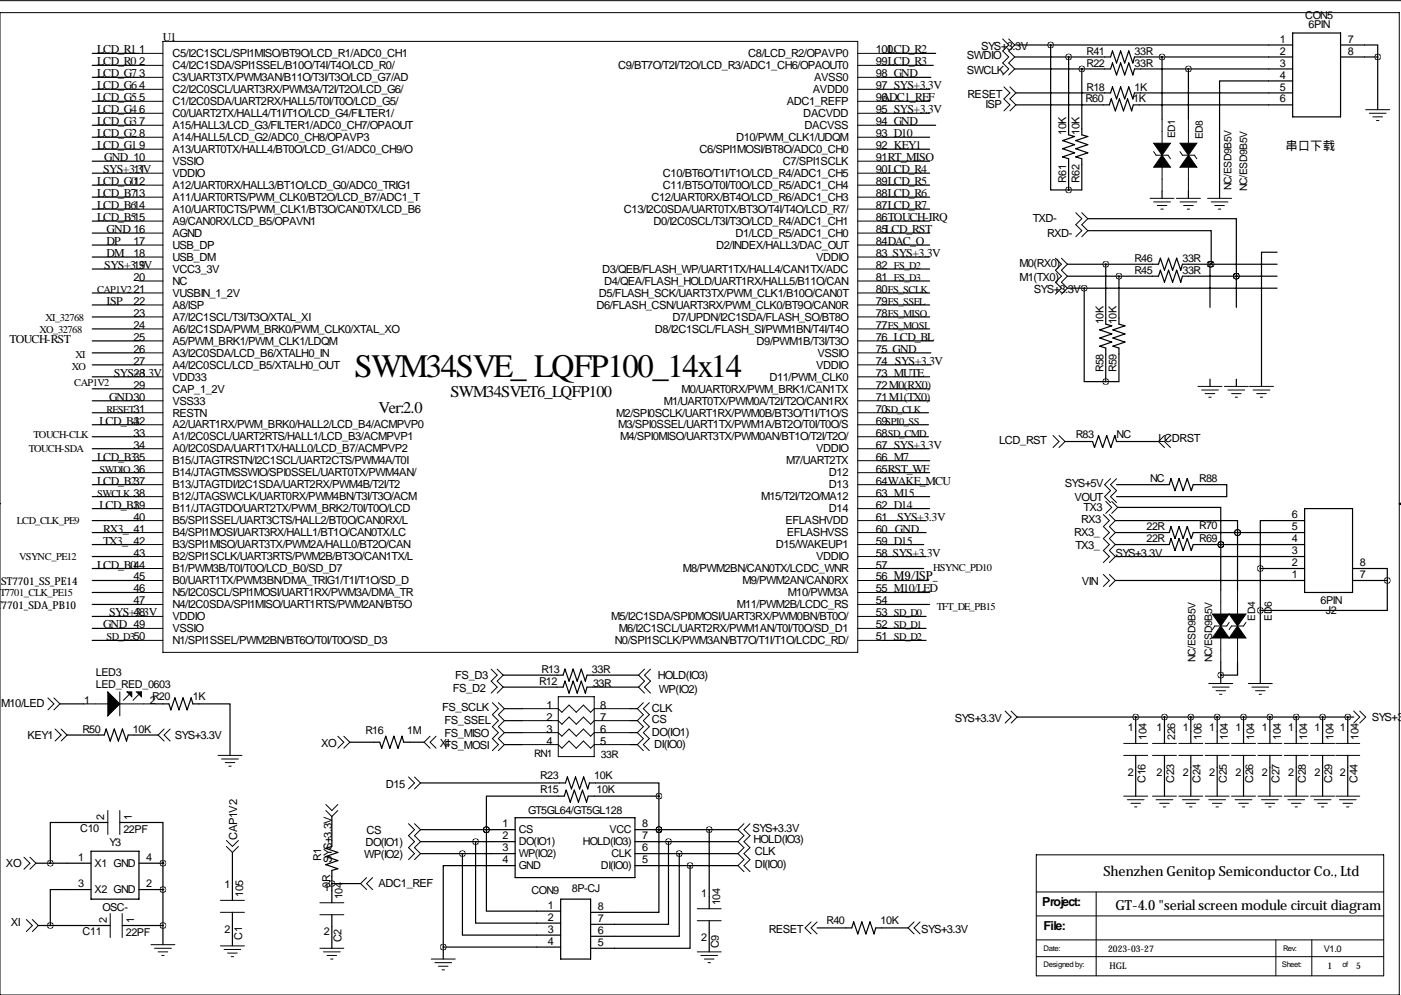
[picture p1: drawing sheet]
<svg xmlns="http://www.w3.org/2000/svg" width="297mm" height="211mm" viewBox="0 0 297 211" stroke-linecap="round" stroke-linejoin="round" font-family="sans-serif">
<defs><g id="words">
<text font-size="6.9" x="75.2" y="79.9">SWM34SVE_ LQFP100_14x14</text>
<g font-size="3.5">
<text x="80.3" y="87.5">Ver:2.0</text>
<text x="95.5" y="84.2">SWM34SVET6_LQFP100</text>
</g>
<g font-size="3">
<text x="233.9" y="185.8">Shenzhen Genitop Semiconductor Co., Ltd</text>
<text x="236.5" y="192.9">GT-4.0 &quot;serial screen module circuit diagram</text>
</g>
<g font-size="2.6">
<text x="272.5" y="31.9">串口下载</text>
<text x="221" y="192.2">Project:</text>
<text x="221.2" y="197.2">File:</text>
</g>
<g font-size="2.5">
<text x="20.6" y="11.3">LCD_R1</text>
<text x="34.5" y="8.8">U1</text>
<text x="20.6" y="13.9">LCD_R0</text>
<text x="20.6" y="16.4">LCD_G7</text>
<text x="20.6" y="21.5">LCD_G5</text>
<text x="20.6" y="18.9">LCD_G6</text>
<text x="186.9" y="21.5">ADC1_REF</text>
<text x="20.6" y="29.1">LCD_G2</text>
<text x="20.6" y="24">LCD_G4</text>
<text x="20.6" y="26.6">LCD_G3</text>
<text x="20.6" y="31.6">LCD_G1</text>
<text x="22.1" y="34.2">GND 10</text>
<text x="20.6" y="39.3">LCD_G012</text>
<text x="20.6" y="41.8">LCD_B713</text>
<text x="21.8" y="36.7">SYS+3.3V</text>
<text x="20.6" y="44.3">LCD_B614</text>
<text x="20.6" y="46.9">LCD_B515</text>
<text x="22.6" y="52">DP</text>
<text x="22.6" y="49.4">GND 16</text>
<text x="22.1" y="57">SYS+3.3V</text>
<text x="22.6" y="54.5">DM</text>
<text x="22.6" y="64.7">ISP</text>
<text x="2" y="72.8">TOUCH-RST</text>
<text x="24.1" y="79.9">SYS+3.3V</text>
<text x="23.1" y="85">GND30</text>
<text x="21.1" y="90.1">LCD_B4</text>
<text x="20.6" y="97.7">LCD_B335</text>
<text x="20.6" y="102.8">LCD_B237</text>
<text x="21.1" y="107.8">LCD_B1</text>
<text x="21.8" y="112.9">RX3_ 41</text>
<text x="190.2" y="110.4">SYS+3.3V</text>
<text x="21.8" y="115.5">TX3_ 42</text>
<text x="20.6" y="120.5">LCD_B044</text>
<text x="23.1" y="130.7">SYS+3.3V</text>
<text x="21.8" y="133.2">GND 49</text>
</g>
<g font-size="2.4">
<text x="29.5" y="11.3">1</text>
<text x="185.7" y="11.3">100LCD_R2</text>
<text x="208" y="10.6">SYS+3.3V</text>
<text x="29.5" y="13.9">2</text>
<text x="29.5" y="16.4">3</text>
<text x="36.6" y="12.1">C5/I2C1SCL/SPI1MISO/BT9O/LCD_R1/ADC0_CH1</text>
<text x="36.6" y="14.6">C4/I2C1SDA/SPI1SSEL/B10O/T4I/T4O/LCD_R0/</text>
<text x="36.6" y="17.2">C3/UART3TX/PWM3AN/B11O/T3I/T3O/LCD_G7/AD</text>
<text x="131.1" y="14.6">C9/BT7O/T2I/T2O/LCD_R3/ADC1_CH6/OPAOUT0</text>
<text x="158.6" y="12.1">C8/LCD_R2/OPAVP0</text>
<text x="172.6" y="17.2">AVSS0</text>
<text x="185.7" y="13.9">99LCD_R3</text>
<text x="185.7" y="16.4">98 GND</text>
<text x="205" y="12.6">SWDIO</text>
<text x="205" y="15.6">SWCLK</text>
<text x="29.5" y="18.9">4</text>
<text x="29.5" y="21.5">5</text>
<text x="36.6" y="19.7">C2/I2C0SCL/UART3RX/PWM3A/T2I/T2O/LCD_G6/</text>
<text x="36.6" y="22.3">C1/I2C0SDA/UART2RX/HALL5/T0I/T0O/LCD_G5/</text>
<text x="166.8" y="22.3">ADC1_REFP</text>
<text x="172.4" y="19.7">AVDD0</text>
<text x="185.7" y="18.9">97 SYS+3.3V</text>
<text x="185.7" y="21.5">96</text>
<text x="205.1" y="20.7">RESET</text>
<text x="208.9" y="23">ISP</text>
<text x="29.5" y="24">6</text>
<text x="29.5" y="26.6">7</text>
<text x="29.5" y="29.1">8</text>
<text x="36.6" y="24.8">C0/UART2TX/HALL4/T1I/T1O/LCD_G4/FILTER1/</text>
<text x="36.6" y="27.3">A15/HALL3/LCD_G3/FILTER1/ADC0_CH7/OPAOUT</text>
<text x="36.6" y="29.9">A14/HALL5/LCD_G2/ADC0_CH8/OPAVP3</text>
<text x="156.1" y="29.9">D10/PWM_CLK1/UDQM</text>
<text x="170.3" y="24.8">DACVDD</text>
<text x="170.6" y="27.3">DACVSS</text>
<text x="185.7" y="24">95 SYS+3.3V</text>
<text x="185.7" y="26.6">94 GND</text>
<text x="185.7" y="29.1">93 D10</text>
<text x="29.5" y="31.6">9</text>
<text x="36.6" y="32.4">A13/UART0TX/HALL4/BT0O/LCD_G1/ADC0_CH9/O</text>
<text x="36.6" y="35">VSSIO</text>
<text x="148.3" y="32.4">C6/SPI1MOSI/BT8O/ADC0_CH0</text>
<text x="166" y="35">C7/SPI1SCLK</text>
<text x="185.7" y="31.6">92 KEY1</text>
<text x="185.7" y="34.2">91RT_MISO</text>
<text x="28.3" y="36.7">11</text>
<text x="36.6" y="37.5">VDDIO</text>
<text x="36.6" y="40">A12/UART0RX/HALL3/BT1O/LCD_G0/ADC0_TRIG1</text>
<text x="140.6" y="37.5">C10/BT6O/T1I/T1O/LCD_R4/ADC1_CH5</text>
<text x="140.6" y="40">C11/BT5O/T0I/T0O/LCD_R5/ADC1_CH4</text>
<text x="185.7" y="36.7">90LCD_R4</text>
<text x="185.7" y="39.3">89LCD_R5</text>
<text x="185.7" y="41.8">88LCD_R6</text>
<text x="36.6" y="42.6">A11/UART0RTS/PWM_CLK0/BT2O/LCD_B7/ADC1_T</text>
<text x="36.6" y="45.1">A10/UART0CTS/PWM_CLK1/BT3O/CAN0TX/LCD_B6</text>
<text x="36.6" y="47.7">A9/CAN0RX/LCD_B5/OPAVN1</text>
<text x="132.3" y="45.1">C13/I2C0SDA/UART0TX/BT3O/T4I/T4O/LCD_R7/</text>
<text x="138.1" y="42.6">C12/UART0RX/BT4O/LCD_R6/ADC1_CH3</text>
<text x="138.5" y="47.7">D0/I2C0SCL/T3I/T3O/LCD_R4/ADC1_CH1</text>
<text x="185.7" y="44.3">87LCD_R7</text>
<text x="185.7" y="46.9">86TOUCH-IRQ</text>
<text x="218.9" y="47.1">TXD-</text>
<text x="28.3" y="52">17</text>
<text x="36.6" y="50.2">AGND</text>
<text x="36.6" y="52.7">USB_DP</text>
<text x="151.8" y="52.7">D2/INDEX/HALL3/DAC_OUT</text>
<text x="155.9" y="50.2">D1/LCD_R5/ADC1_CH0</text>
<text x="185.7" y="49.4">85LCD_RST</text>
<text x="185.7" y="52">84DAC_O</text>
<text x="222" y="50.2">RXD-</text>
<text x="28.3" y="54.5">18</text>
<text x="28.3" y="57">19</text>
<text x="28.3" y="59.6">20</text>
<text x="36.6" y="55.3">USB_DM</text>
<text x="36.6" y="57.8">VCC3_3V</text>
<text x="127.7" y="57.8">D3/QEB/FLASH_WP/UART1TX/HALL4/CAN1TX/ADC</text>
<text x="173" y="55.3">VDDIO</text>
<text x="185.7" y="54.5">83 SYS+3.3V</text>
<text x="185.7" y="57">82 FS_D2</text>
<text x="185.7" y="59.6">81 FS_D3</text>
<text x="216.2" y="56.5">M0(RX0)</text>
<text x="216.2" y="59.6">M1(TX0)</text>
<text x="28.3" y="64.7">22</text>
<text x="36.6" y="60.4">NC</text>
<text x="36.6" y="62.9">VUSBIN_1_2V</text>
<text x="36.6" y="65.4">A8/ISP</text>
<text x="126.4" y="65.4">D6/FLASH_CSN/UART3RX/PWM_CLK0/BT9O/CAN0R</text>
<text x="127" y="62.9">D5/FLASH_SCK/UART3TX/PWM_CLK1/B10O/CAN0T</text>
<text x="128.1" y="60.4">D4/QEA/FLASH_HOLD/UART1RX/HALL5/B11O/CAN</text>
<text x="185.7" y="62.1">80FS_SCLK</text>
<text x="185.7" y="64.7">79FS_SSEL</text>
<text x="219.2" y="62.1">SYS+3.3V</text>
<text x="28.3" y="67.2">23</text>
<text x="28.3" y="69.7">24</text>
<text x="36.6" y="68">A7/I2C1SCL/T3I/T3O/XTAL_XI</text>
<text x="36.6" y="70.5">A6/I2C1SDA/PWM_BRK0/PWM_CLK0/XTAL_XO</text>
<text x="138.8" y="70.5">D8/I2C1SCL/FLASH_SI/PWM1BN/T4I/T4O</text>
<text x="142.6" y="68">D7/UPDN/I2C1SDA/FLASH_SO/BT8O</text>
<text x="185.7" y="67.2">78FS_MISO</text>
<text x="185.7" y="69.7">77FS_MOSI</text>
<text x="28.3" y="72.3">25</text>
<text x="28.3" y="74.8">26</text>
<text x="28.3" y="77.4">27</text>
<text x="36.6" y="73.1">A5/PWM_BRK1/PWM_CLK1/LDQM</text>
<text x="36.6" y="75.6">A3/I2C0SDA/LCD_B6/XTALH0_IN</text>
<text x="160.4" y="73.1">D9/PWM1B/T3I/T3O</text>
<text x="173.3" y="75.6">VSSIO</text>
<text x="185.7" y="72.3">76 LCD_BL</text>
<text x="185.7" y="74.8">75 GND</text>
<text x="185.7" y="77.4">74 SYS+3.3V</text>
<text x="28.3" y="79.9">28</text>
<text x="28.3" y="82.4">29</text>
<text x="36.6" y="78.1">A4/I2C0SCL/LCD_B5/XTALH0_OUT</text>
<text x="36.6" y="80.7">VDD33</text>
<text x="36.6" y="83.2">CAP_1_2V</text>
<text x="144.5" y="83.2">M0/UART0RX/PWM_BRK1/CAN1TX</text>
<text x="163.1" y="80.7">D11/PWM_CLK0</text>
<text x="173" y="78.1">VDDIO</text>
<text x="185.7" y="79.9">73 MUTE</text>
<text x="185.7" y="82.4">72M0(RX0)</text>
<text x="36.6" y="85.8">VSS33</text>
<text x="36.6" y="88.3">RESTN</text>
<text x="130.7" y="88.3">M2/SPI0SCLK/UART1RX/PWM0B/BT3O/T1I/T1O/S</text>
<text x="140.7" y="85.8">M1/UART0TX/PWM0A/T2I/T2O/CAN1RX</text>
<text x="185.7" y="85">71M1(TX0)</text>
<text x="185.7" y="87.5">70SD_CLK</text>
<text x="28.3" y="90.1">32</text>
<text x="28.3" y="92.6">33</text>
<text x="28.3" y="95.1">34</text>
<text x="36.6" y="90.8">A2/UART1RX/PWM_BRK0/HALL2/LCD_B4/ACMPVP0</text>
<text x="36.6" y="93.4">A1/I2C0SCL/UART2RTS/HALL1/LCD_B3/ACMPVP1</text>
<text x="36.6" y="95.9">A0/I2C0SDA/UART1TX/HALL0/LCD_B7/ACMPVP2</text>
<text x="131.1" y="90.8">M3/SPI0SSEL/UART1TX/PWM1A/BT2O/T0I/T0O/S</text>
<text x="131.5" y="93.4">M4/SPI0MISO/UART3TX/PWM0AN/BT1O/T2I/T2O/</text>
<text x="173" y="95.9">VDDIO</text>
<text x="185.7" y="90.1">69SPI0_SS</text>
<text x="185.7" y="92.6">68SD_CMD</text>
<text x="185.7" y="95.1">67 SYS+3.3V</text>
<text x="211.8" y="94.1">LCD_RST</text>
<text x="245.6" y="93.6">LCDRST</text>
<text x="36.6" y="98.5">B15/JTAGTRSTN/I2C1SCL/UART2CTS/PWM4A/T0I</text>
<text x="36.6" y="101">B14/JTAGTMSSWIO/SPI0SSEL/UART0TX/PWM4AN/</text>
<text x="166.7" y="98.5">M7/UART2TX</text>
<text x="175.8" y="101">D12</text>
<text x="185.7" y="97.7">66 M7</text>
<text x="185.7" y="100.2">65RST_WF</text>
<text x="28.3" y="107.8">39</text>
<text x="36.6" y="103.5">B13/JTAGTDI/I2C1SDA/UART2RX/PWM4B/T2I/T2</text>
<text x="36.6" y="106.1">B12/JTAGSWCLK/UART0RX/PWM4BN/T3I/T3O/ACM</text>
<text x="161.4" y="106.1">M15/T2I/T2O/MA12</text>
<text x="175.8" y="103.5">D13</text>
<text x="185.7" y="102.8">64WAKE_MCU</text>
<text x="185.7" y="105.3">63 M15</text>
<text x="185.7" y="107.8">62 D14</text>
<text x="225.8" y="103.3">SYS+5V</text>
<text x="227.8" y="106.3">VOUT</text>
<text x="28.3" y="110.4">40</text>
<text x="36.6" y="108.6">B11/JTAGTDO/UART2TX/PWM_BRK2/T0I/T0O/LCD</text>
<text x="36.6" y="111.2">B5/SPI1SSEL/UART3CTS/HALL2/BT0O/CAN0RX/L</text>
<text x="36.6" y="113.7">B4/SPI1MOSI/UART3RX/HALL1/BT1O/CAN0TX/LC</text>
<text x="166.5" y="111.2">EFLASHVDD</text>
<text x="166.8" y="113.7">EFLASHVSS</text>
<text x="175.8" y="108.6">D14</text>
<text x="185.7" y="110.4">61</text>
<text x="185.7" y="112.9">60 GND</text>
<text x="227.7" y="113.7">RX3_</text>
<text x="229.2" y="110.9">RX3</text>
<text x="229.7" y="108.3">TX3</text>
<text x="28.3" y="118">43</text>
<text x="36.6" y="116.2">B3/SPI1MISO/UART3TX/PWM2A/HALL0/BT2O/CAN</text>
<text x="36.6" y="118.8">B2/SPI1SCLK/UART3RTS/PWM2B/BT3O/CAN1TX/L</text>
<text x="164.5" y="116.2">D15/WAKEUP1</text>
<text x="173" y="118.8">VDDIO</text>
<text x="185.7" y="115.5">59 D15</text>
<text x="185.7" y="118">58 SYS+3.3V</text>
<text x="228" y="116.5">TX3_</text>
<text x="236.5" y="118">SYS+3.3V</text>
<text x="28.3" y="123.1">45</text>
<text x="28.3" y="125.6">46</text>
<text x="36.6" y="121.3">B1/PWM3B/T0I/T0O/LCD_B0/SD_D7</text>
<text x="36.6" y="123.9">B0/UART1TX/PWM3BN/DMA_TRIG1/T1I/T1O/SD_D</text>
<text x="144.8" y="121.3">M8/PWM2BN/CAN0TX/LCDC_WNR</text>
<text x="157.4" y="123.9">M9/PWM2AN/CAN0RX</text>
<text x="185.7" y="120.5">57</text>
<text x="185.7" y="123.1">56 M9/ISP_</text>
<text x="185.7" y="125.6">55 M10/LED</text>
<text x="229.4" y="124.1">VIN</text>
<text x="28.3" y="128.2">47</text>
<text x="28.3" y="130.7">48</text>
<text x="36.6" y="126.4">N5/I2C0SCL/SPI1MOSI/UART1RX/PWM3A/DMA_TR</text>
<text x="36.6" y="128.9">N4/I2C0SDA/SPI1MISO/UART1RTS/PWM2AN/BT5O</text>
<text x="36.6" y="131.5">VDDIO</text>
<text x="129.6" y="131.5">M5/I2C1SDA/SPI0MOSI/UART3RX/PWM0BN/BT0O/</text>
<text x="156.2" y="128.9">M11/PWM2B/LCDC_RS</text>
<text x="167.1" y="126.4">M10/PWM3A</text>
<text x="185.7" y="128.2">54</text>
<text x="185.7" y="130.7">53 SD_D0</text>
<text x="36.6" y="134">VSSIO</text>
<text x="36.6" y="136.6">N1/SPI1SSEL/PWM2BN/BT6O/T0I/T0O/SD_D3</text>
<text x="130.4" y="136.6">N0/SPI1SCLK/PWM3AN/BT7O/T1I/T1O/LCDC_RD/</text>
<text x="131.2" y="134">M6/I2C1SCL/UART2RX/PWM1AN/T0I/T0O/SD_D1</text>
<text x="185.7" y="133.2">52 SD_D1</text>
<text x="185.7" y="135.8">51 SD_D2</text>
<text x="96.5" y="143.9">FS_D3</text>
<text x="139.4" y="143.9">HOLD(IO3)</text>
<text x=".3" y="149.8">M10/LED</text>
<text x="96" y="146.7">FS_D2</text>
<text x="139.7" y="147">WP(IO2)</text>
<text x="93.7" y="150.8">FS_SCLK</text>
<text x="94.2" y="153.6">FS_SSEL</text>
<text x="115.9" y="150.3">1</text>
<text x="115.9" y="152.8">2</text>
<text x="115.9" y="155.3">3</text>
<text x="127.3" y="155.3">6</text>
<text x="127.3" y="152.8">7</text>
<text x="127.3" y="150.3">8</text>
<text x="138.2" y="153.3">CS</text>
<text x="138.2" y="151">CLK</text>
<text x="202.4" y="153">SYS+3.3V</text>
<text x="290.8" y="152.8">SYS+3.3</text>
<text x="5.8" y="156.6">KEY1</text>
<text x="37.1" y="156.6">SYS+3.3V</text>
<text x="68.1" y="158.4">XO</text>
<text x="93.2" y="158.4">XIFS_MOSI</text>
<text x="94.2" y="156.4">FS_MISO</text>
<text x="115.9" y="157.9">4</text>
<text x="127.3" y="157.9">5</text>
<text x="138.2" y="156.1">DO(IO1)</text>
<text x="138.7" y="158.6">DI(IO0)</text>
<text x="81.8" y="167">D15</text>
<text x="50.3" y="178.1" transform="rotate(-90 50.3 178.1)">CAP1V2</text>
<text x="77.5" y="179.5">DO(IO1)</text>
<text x="77.7" y="176.9">CS</text>
<text x="159.5" y="176.4">SYS+3.3V</text>
<text x="159.8" y="178.7">HOLD(IO3)</text>
<text x="1.3" y="183.8">XO</text>
<text x="70.4" y="183" transform="rotate(-90 70.4 183)">SYS+3.3V</text>
<text x="77.2" y="182">WP(IO2)</text>
<text x="160" y="181.2">CLK</text>
<text x="160" y="184">DI(IO0)</text>
<text x="80.3" y="188.1">ADC1_REF</text>
<text x="2.3" y="196.2">XI</text>
<text x="163" y="197.8">RESET</text>
<text x="195.3" y="197.8">SYS+3.3V</text>
</g>
<g font-size="2.3">
<text x="276.8" y="4">CON5</text>
<text x="277.4" y="6">6PIN</text>
<text x="230.4" y="11.6">R41</text>
<text x="240.5" y="11.6">33R</text>
<text x="271.4" y="9">1</text>
<text x="271.4" y="11.6">2</text>
<text x="285.8" y="9">7</text>
<text x="285.8" y="11.6">8</text>
<text x="230.4" y="14.1">R22</text>
<text x="240.5" y="14.1">33R</text>
<text x="271.4" y="14.1">3</text>
<text x="271.4" y="16.7">4</text>
<text x="230.1" y="21.7">R60</text>
<text x="230.4" y="19.2">R18</text>
<text x="240.3" y="21.7">1K</text>
<text x="240.5" y="19.2">1K</text>
<text x="271.4" y="19.2">5</text>
<text x="271.4" y="21.7">6</text>
<text x="226.1" y="28.6" transform="rotate(-90 226.1 28.6)">10K</text>
<text x="228.9" y="28.6" transform="rotate(-90 228.9 28.6)">10K</text>
<text x="226.1" y="38.8" transform="rotate(-90 226.1 38.8)">R61</text>
<text x="228.9" y="38.8" transform="rotate(-90 228.9 38.8)">R62</text>
<text x="240.5" y="58.1">R45</text>
<text x="240.5" y="55.5">R46</text>
<text x="250.7" y="58.1">33R</text>
<text x="250.7" y="55.5">33R</text>
<text x="233.9" y="68.7" transform="rotate(-90 233.9 68.7)">10K</text>
<text x="236.7" y="68.7" transform="rotate(-90 236.7 68.7)">10K</text>
<text x="233.9" y="78.9" transform="rotate(-90 233.9 78.9)">R58</text>
<text x="236.7" y="78.9" transform="rotate(-90 236.7 78.9)">R59</text>
<text x="228.1" y="92.9">R83</text>
<text x="236.7" y="92.9">NC</text>
<text x="243.9" y="102.3">NC</text>
<text x="254.3" y="102.3">R88</text>
<text x="243.1" y="112.4">22R</text>
<text x="254.3" y="112.2">R70</text>
<text x="273.9" y="112.4">5</text>
<text x="273.9" y="109.9">6</text>
<text x="243.1" y="115">22R</text>
<text x="254.3" y="115">R69</text>
<text x="273.9" y="117.5">3</text>
<text x="273.9" y="114.9">4</text>
<text x=".3" y="124.1">ST7701_SS_PE14</text>
<text x="273.9" y="122.6">1</text>
<text x="273.9" y="120">2</text>
<text x="288.3" y="122.6">7</text>
<text x="288.3" y="120">8</text>
<text x="-.8" y="129.2">T7701_SDA_PB10</text>
<text x="280" y="128.2">6PIN</text>
<text x="281.1" y="130.2">J2</text>
<text x="20.3" y="143.4">LED3</text>
<text x="114.8" y="142.6">R13</text>
<text x="125.5" y="142.6">33R</text>
<text x="17.9" y="149.2">1</text>
<text x="20.3" y="145.9">LED_RED_0603</text>
<text x="31.7" y="149.2">2</text>
<text x="32.2" y="148.5">R20</text>
<text x="40.9" y="148.5">1K</text>
<text x="114.3" y="145.2">R12</text>
<text x="125.7" y="145.7">33R</text>
<text x="17.5" y="155.5">R50</text>
<text x="28.2" y="155.5">10K</text>
<text x="77.5" y="155.6">R16</text>
<text x="86.4" y="155.6">1M</text>
<text x="239.1" y="155.1">1</text>
<text x="245.2" y="155.1">1</text>
<text x="250.8" y="155.1">1</text>
<text x="256.4" y="155.1">1</text>
<text x="262" y="155.1">1</text>
<text x="267.5" y="155.1">1</text>
<text x="273.1" y="155.1">1</text>
<text x="278.7" y="155.1">1</text>
<text x="284.1" y="155.1">1</text>
<text x="243.1" y="156.9" transform="rotate(-90 243.1 156.9)">104</text>
<text x="249.2" y="156.9" transform="rotate(-90 249.2 156.9)">226</text>
<text x="254.8" y="156.9" transform="rotate(-90 254.8 156.9)">106</text>
<text x="260.4" y="156.9" transform="rotate(-90 260.4 156.9)">104</text>
<text x="265.9" y="156.9" transform="rotate(-90 265.9 156.9)">104</text>
<text x="271.5" y="156.9" transform="rotate(-90 271.5 156.9)">104</text>
<text x="277.1" y="156.9" transform="rotate(-90 277.1 156.9)">104</text>
<text x="282.7" y="156.9" transform="rotate(-90 282.7 156.9)">104</text>
<text x="288" y="156.9" transform="rotate(-90 288 156.9)">104</text>
<text x="114.5" y="165.2">R23</text>
<text x="126" y="165.2">10K</text>
<text x="239.1" y="164.5">2</text>
<text x="242.8" y="166" transform="rotate(-90 242.8 166)">C16</text>
<text x="245.2" y="164.5">2</text>
<text x="248.9" y="166" transform="rotate(-90 248.9 166)">C23</text>
<text x="250.8" y="164.5">2</text>
<text x="254.5" y="166" transform="rotate(-90 254.5 166)">C24</text>
<text x="256.4" y="164.5">2</text>
<text x="260.1" y="166" transform="rotate(-90 260.1 166)">C25</text>
<text x="262" y="164.5">2</text>
<text x="265.7" y="166" transform="rotate(-90 265.7 166)">C26</text>
<text x="267.5" y="164.5">2</text>
<text x="271.3" y="166" transform="rotate(-90 271.3 166)">C27</text>
<text x="273.1" y="164.5">2</text>
<text x="276.9" y="166" transform="rotate(-90 276.9 166)">C28</text>
<text x="278.7" y="164.5">2</text>
<text x="282.5" y="166" transform="rotate(-90 282.5 166)">C29</text>
<text x="284.1" y="164.5">2</text>
<text x="287.8" y="166" transform="rotate(-90 287.8 166)">C44</text>
<text x="22.1" y="173.9" transform="rotate(-90 22.1 173.9)">2</text>
<text x="27.9" y="173.9" transform="rotate(-90 27.9 173.9)">1</text>
<text x="112" y="172.6">GT5GL64/GT5GL128</text>
<text x="114.5" y="168">R15</text>
<text x="126.5" y="168">10K</text>
<text x="17" y="176.4">C10</text>
<text x="23.2" y="179.5">Y3</text>
<text x="26.2" y="176.7">22PF</text>
<text x="106.5" y="175.4">1</text>
<text x="106.5" y="177.9">2</text>
<text x="110" y="176.7">CS</text>
<text x="110" y="179.2">DO(IO1)</text>
<text x="123.6" y="179.2">HOLD(IO3)</text>
<text x="129.2" y="176.7">VCC</text>
<text x="136.1" y="175.4">8</text>
<text x="136.1" y="177.9">7</text>
<text x="16.6" y="182.5">1</text>
<text x="20.1" y="183.8">X1 GND</text>
<text x="31" y="182.5">4</text>
<text x="68.1" y="182.5" transform="rotate(-90 68.1 182.5)">R1</text>
<text x="106.5" y="180.5">3</text>
<text x="106.5" y="183">4</text>
<text x="110" y="181.8">WP(IO2)</text>
<text x="110" y="184.3">GND</text>
<text x="127.4" y="184.3">DI(IO0)</text>
<text x="129.6" y="181.8">CLK</text>
<text x="136.1" y="180.5">6</text>
<text x="136.1" y="183">5</text>
<text x="16.6" y="188.1">3</text>
<text x="20.1" y="189.4">X2 GND</text>
<text x="31" y="188.1">2</text>
<text x="47.6" y="188.4">1</text>
<text x="51.6" y="190.1" transform="rotate(-90 51.6 190.1)">105</text>
<text x="68.7" y="188.9">1</text>
<text x="70" y="188.2" transform="rotate(-90 70 188.2)">0R</text>
<text x="72.6" y="190.6" transform="rotate(-90 72.6 190.6)">104</text>
<text x="112.7" y="189.6">CON9</text>
<text x="121.2" y="189.1">8P-CJ</text>
<text x="148.7" y="190.1">1</text>
<text x="152.7" y="191.9" transform="rotate(-90 152.7 191.9)">104</text>
<text x="21.7" y="193.2">OSC-</text>
<text x="22.6" y="195.7" transform="rotate(-90 22.6 195.7)">2</text>
<text x="28.4" y="195.7" transform="rotate(-90 28.4 195.7)">1</text>
<text x="47.6" y="197.8">2</text>
<text x="116.2" y="192.7">1</text>
<text x="116.2" y="195.2">2</text>
<text x="116.2" y="197.8">3</text>
<text x="126.7" y="192.9">8</text>
<text x="126.7" y="195.5">7</text>
<text x="175.2" y="196">R40</text>
<text x="186.7" y="196">10K</text>
<text x="17.5" y="198.3">C11</text>
<text x="26.7" y="198.5">22PF</text>
<text x="51.3" y="199.3" transform="rotate(-90 51.3 199.3)">C1</text>
<text x="68.7" y="198.3">2</text>
<text x="72.4" y="199.8" transform="rotate(-90 72.4 199.8)">C2</text>
<text x="116.2" y="200.3">4</text>
<text x="126.7" y="198">6</text>
<text x="126.7" y="200.5">5</text>
<text x="148.7" y="199.5">2</text>
<text x="152.4" y="201.1" transform="rotate(-90 152.4 201.1)">C9</text>
</g>
<g font-size="2.2">
<text x="249.2" y="29.3" transform="rotate(-90 249.2 29.3)">ED1</text>
<text x="255" y="29.5" transform="rotate(-90 255 29.5)">ED8</text>
<text x="261.1" y="40.3" transform="rotate(-90 261.1 40.3)">NC/ESD9B5V</text>
<text x="264.4" y="40.6" transform="rotate(-90 264.4 40.6)">NC/ESD9B5V</text>
<text x="20.6" y="62.1">CAP1V221</text>
<text x="8.4" y="70.5">XO_32768</text>
<text x="9.7" y="68">XI_32768</text>
<text x="16" y="75.8">XI</text>
<text x="15.2" y="78.4">XO</text>
<text x="15.7" y="81.9">CAP1V2</text>
<text x="22.6" y="87.5">RESET31</text>
<text x="6.1" y="95.9">TOUCH-SDA</text>
<text x="7.1" y="92.9">TOUCH-CLK</text>
<text x="21.1" y="100.2">SWDIO 36</text>
<text x="20.6" y="105.3">SWCLK 38</text>
<text x="3.6" y="111.1">LCD_CLK_PE9</text>
<text x="4.1" y="118.8">VSYNC_PE12</text>
<text x="197.9" y="121">HSYNC_PD10</text>
<text x="-.1" y="126.4">T7701_CLK_PE15</text>
<text x="198.6" y="129.4">TFT_DE_PB15</text>
<text x="266.1" y="131.6" transform="rotate(-90 266.1 131.6)">ED4</text>
<text x="269.7" y="131.6" transform="rotate(-90 269.7 131.6)">ED6</text>
<text x="22.6" y="135.8">SD_D350</text>
<text x="253.4" y="140.4" transform="rotate(-90 253.4 140.4)">NC/ESD9B5V</text>
<text x="257" y="140.4" transform="rotate(-90 257 140.4)">NC/ESD9B5V</text>
<text x="113.2" y="160.4">RN1</text>
<text x="127.4" y="160.7">33R</text>
</g>
<g font-size="2">
<text x="235" y="201.8">2023-03-27</text>
<text x="280.7" y="201.8">V1.0</text>
<text x="235.2" y="205.4">HGL</text>
<text x="281.4" y="205.4">1</text>
<text x="287.5" y="205.4">5</text>
</g>
<g font-size="1.6">
<text x="221.2" y="201.6">Date:</text>
<text x="272" y="201.6">Rev:</text>
<text x="221.2" y="205.1">Designed by:</text>
<text x="271.8" y="205.1">Sheet:</text>
<text x="284.6" y="205.1">of</text>
</g>
</g></defs>
<g fill="none" stroke="#000" stroke-width=".21">
<path d="M0 .1h297.1M0 2.7h296.7v208.3h-296.7zM29.5 11.3h5M29.5 13.9h5M29.5 16.4h5M29.5 18.9h5M34.5 8.8h147.4v129.5h-147.4zM181.9 11.3h5M181.9 13.9h5M181.9 16.4h5M181.9 18.9h5M212.6 8.3l1.3 1.2-1.3 1.3 1.3 1.3-1.3 1.2 1.3 1.3-1.3 1.3"/>
<path d="M212.9 18.4l1.2 1.3-1.2 1.3 1.2 1.2-1.2 1.3M213.9 8.3l1.2 1.2-1.2 1.3 1.2 1.3-1.2 1.2 1.2 1.3-1.2 1.3M214.1 18.4l1.3 1.3-1.3 1.3 1.3 1.2-1.3 1.3M29.5 21.5h5M29.5 24h5M29.5 26.6h5M29.5 29.1h5M29.5 31.6h5M29.5 34.2h5M29.5 36.7h5M29.5 39.3h5M181.9 21.5h5"/>
<path d="M181.9 24h5M181.9 26.6h5M181.9 29.1h5M181.9 31.6h5M181.9 34.2h5M181.9 36.7h5M181.9 39.3h5M244.6 32.1l.5 .8h2.5l.6 .8M246.4 25.3v5.1M246.4 35.4v5.1M250.2 32.1l.5 .8h2.5l.5 .8M252 25.3v5.1"/>
<path d="M252 35.4v5.1M289.6 23.3h5M290.3 24h3.6M291.1 24.8h2M291.8 25.5h.6M29.5 41.8h5M29.5 44.3h5M29.5 46.9h5M29.5 49.4h5M29.5 52h5M29.5 54.5h5M29.5 57h5"/>
<path d="M29.5 59.6h5M181.9 41.8h5M181.9 44.3h5M181.9 46.9h5M181.9 49.4h5M181.9 52h5M181.9 54.5h5M181.9 57h5M181.9 59.6h5M223.8 54.8l1.2 1.2-1.2 1.3 1.2 1.3-1.2 1.2 1.2 1.3-1.2 1.3M225 54.8l1.3 1.2-1.3 1.3 1.3 1.3-1.3 1.2 1.3 1.3-1.3 1.3M228.1 45.1l1.3 1.3-1.3 1.2 1.3 1.3-1.3 1.3"/>
<path d="M229.4 45.1l1.2 1.3-1.2 1.2 1.2 1.3-1.2 1.3M243.8 42.1h5.1M244.6 42.8h3.6M245.4 43.6h2M246.1 44.3h.5M249.4 42.1h5.1M250.2 42.8h3.5M251 43.6h2M251.7 44.3h.5M256 42.1h5.1M256.8 42.8h3.5M257.6 43.6h2"/>
<path d="M258.3 44.3h.5M29.5 62.1h5M29.5 64.7h5M29.5 67.2h5M29.5 69.7h5M29.5 72.3h5M29.5 74.8h5M29.5 77.4h5M29.5 79.9h5M181.9 62.1h5M181.9 64.7h5M181.9 67.2h5"/>
<path d="M181.9 69.7h5M181.9 72.3h5M181.9 74.8h5M181.9 77.4h5M181.9 79.9h5M29.5 82.4h5M29.5 85h5M29.5 87.5h5M29.5 90.1h5M29.5 92.6h5M29.5 95.1h5M29.5 97.7h5"/>
<path d="M181.9 82.4h5M181.9 85h5M181.9 87.5h5M181.9 90.1h5M181.9 92.6h5M181.9 95.1h5M181.9 97.7h5M223.3 92.3l1.2 1.3-1.2 1.3M224.5 92.3l1.3 1.3-1.3 1.3M246.9 92.3l-1.3 1.3 1.3 1.3M248.2 92.3l-1.3 1.3 1.3 1.3M254 81.9h5.1"/>
<path d="M254.8 82.7h3.5M255.5 83.5h2.1M256.3 84.2h.5M259.6 81.9h5.1M260.3 82.7h3.6M261.1 83.5h2M261.9 84.2h.5M264.9 81.9h5.1M265.7 82.7h3.5M266.4 83.5h2.1M267.2 84.2h.5M-.1 106.8h.1"/>
<path d="M29.5 100.2h5M29.5 102.8h5M29.5 105.3h5M29.5 107.8h5M29.5 110.4h5M29.5 112.9h5M29.5 115.5h5M29.5 118h5M181.9 100.2h5M181.9 102.8h5M181.9 105.3h5M181.9 107.8h5"/>
<path d="M181.9 110.4h5M181.9 112.9h5M181.9 115.5h5M181.9 118h5M233.9 109.1l1.3 1.3-1.3 1.2 1.3 1.3-1.3 1.3 1.3 1.3-1.3 1.2 1.3 1.3-1.3 1.3M234.4 106.3l1.3 1.3-1.3 1.3M235.2 109.1l1.3 1.3-1.3 1.2 1.3 1.3-1.3 1.3 1.3 1.3-1.3 1.2 1.3 1.3-1.3 1.3M235.5 101.5l-1.3 1.3 1.3 1.2-1.3 1.3 1.3 1.3M235.7 106.3l1.3 1.3-1.3 1.3M236.7 101.5l-1.2 1.3 1.2 1.2-1.2 1.3 1.2 1.3M296.7 106.8h.4M296.7 106.8l.4 .2"/>
<path d="M297.1 106.6l-.4 .2M29.5 120.5h5M29.5 123.1h5M29.5 125.6h5M29.5 128.2h5M29.5 130.7h5M29.5 133.2h5M29.5 135.8h5M181.9 120.5h5M181.9 123.1h5M181.9 125.6h5M181.9 128.2h5"/>
<path d="M181.9 130.7h5M181.9 133.2h5M181.9 135.8h5M233.9 121.8l1.3 1.3-1.3 1.2M235.2 121.8l1.3 1.3-1.3 1.2M258.8 125.1v5.1M258.8 135.3v5M260.6 132l-.5 .7h-2.5l-.6 .8M262.4 125.1v5.1M262.4 135.3v5M264.2 132l-.5 .7h-2.6l-.5 .8M10.2 148l1.2 1.2-1.2 1.3"/>
<path d="M11.4 148l1.3 1.2-1.3 1.3M11.7 154.6l1.3 1.2-1.3 1.3M13 154.6l1.2 1.2-1.2 1.3M17.8 149.2h5.1M25.4 146.7v5.1M25.4 149.2h7.6M27.4 147.2l-1.2 1.3M29.5 147.2l-1.3 1.3M34.8 154.6l-1.3 1.2 1.3 1.3M36.1 154.6l-1.3 1.2 1.3 1.3M71.6 156.1l1.3 1.3-1.3 1.2M72.9 156.1l1.3 1.3-1.3 1.2"/>
<path d="M91.2 156.1l-1.3 1.3 1.3 1.2M92.5 156.1l-1.3 1.3 1.3 1.2M104.1 141.9l1.3 1.2-1.3 1.3 1.3 1.3-1.3 1.3M104.4 149l1.3 1.3-1.3 1.2 1.3 1.3-1.3 1.3 1.3 1.2-1.3 1.3 1.3 1.3-1.3 1.2M105.4 141.9l1.3 1.2-1.3 1.3 1.3 1.3-1.3 1.3M105.7 149l1.2 1.3-1.2 1.2 1.2 1.3-1.2 1.3 1.2 1.2-1.2 1.3 1.2 1.3-1.2 1.2M110.7 150.3h7.7l.7 .7 1.5-1.5 1.6 1.5 1.5-1.5 1.5 1.5 .8-.7h7.6M110.7 152.8h7.7l.7 .8 1.5-1.6 1.6 1.6 1.5-1.6 1.5 1.6 .8-.8h7.6M110.7 155.3h7.7l.7 .8 1.5-1.5 1.6 1.5 1.5-1.5 1.5 1.5 .8-.8h7.6M110.7 157.9h7.7l.7 .7 1.5-1.5 1.6 1.5 1.5-1.5 1.5 1.5 .8-.7h7.6M118.4 147.7h7.6v12.7h-7.6zM136.4 149l-1.3 1.3 1.3 1.2-1.3 1.3 1.3 1.3-1.3 1.2 1.3 1.3-1.3 1.3 1.3 1.2"/>
<path d="M136.7 141.9l-1.3 1.2 1.3 1.3-1.3 1.3 1.3 1.3M137.7 149l-1.3 1.3 1.3 1.2-1.3 1.3 1.3 1.3-1.3 1.2 1.3 1.3-1.3 1.3 1.3 1.2M137.9 141.9l-1.2 1.2 1.2 1.3-1.2 1.3 1.2 1.3M213.1 150.8l1.3 1.2-1.3 1.3M214.4 150.8l1.2 1.2-1.2 1.3M238.3 157.6h5M244.3 157.6h5.1M249.9 157.6h5.1M255.5 157.6h5.1M256.3 144.9h5.1M257 145.7h3.6M257.8 146.4h2"/>
<path d="M258.6 147.2h.5M261.1 157.6h5.1M264.7 144.9h5M265.4 145.7h3.6M266.2 146.4h2M266.7 157.6h5.1M267 147.2h.5M272.3 157.6h5.1M277.9 157.6h5.1M283.2 157.6h5.1M287 150.8l1.3 1.2-1.3 1.3M288.3 150.8l1.3 1.2-1.3 1.3"/>
<path d="M22.9 171.8v5.1M25.4 171.8v5.1M46.2 160.2h5.1M47 160.9h3.5M47.8 161.7h2M48 179.5l1.3 1.2 1.2-1.2M48 178.2l1.3 1.3 1.2-1.3M48.5 162.4h.5M69.1 171.8l1.3 1.3 1.2-1.3M69.1 170.6l1.3 1.2 1.2-1.2M86.6 174.6l1.3 1.3-1.3 1.3 1.3 1.2-1.3 1.3 1.3 1.3-1.3 1.3M86.6 164.7l1.3 1.3-1.3 1.3"/>
<path d="M87.9 174.6l1.3 1.3-1.3 1.3 1.3 1.2-1.3 1.3 1.3 1.3-1.3 1.3M87.9 164.7l1.3 1.3-1.3 1.3M157.7 174.6l-1.2 1.3 1.2 1.3-1.2 1.2 1.2 1.3-1.2 1.3 1.2 1.3-1.2 1.2 1.2 1.3M159 174.6l-1.3 1.3 1.3 1.3-1.3 1.2 1.3 1.3-1.3 1.3 1.3 1.3-1.3 1.2 1.3 1.3M238.3 160.2h5M238.3 168.8h5M239 169.6h3.6M239.8 170.3h2M240.5 171.1h.5M244.3 160.2h5.1M244.3 168.8h5.1M245.1 169.6h3.6"/>
<path d="M245.9 170.3h2M246.6 171.1h.5M249.9 160.2h5.1M249.9 168.8h5.1M250.7 169.6h3.6M251.5 170.3h2M252.2 171.1h.5M255.5 160.2h5.1M255.5 168.8h5.1M256.3 169.6h3.5M257 170.3h2.1M257.8 171.1h.5"/>
<path d="M261.1 160.2h5.1M261.1 168.8h5.1M261.9 169.6h3.5M262.6 170.3h2.1M263.4 171.1h.5M266.7 160.2h5.1M266.7 168.8h5.1M267.5 169.6h3.5M268.2 170.3h2.1M269 171.1h.5M272.3 160.2h5.1M272.3 168.8h5.1"/>
<path d="M273 169.6h3.6M273.8 170.3h2M274.6 171.1h.5M277.9 160.2h5.1M277.9 168.8h5.1M278.6 169.6h3.6M279.4 170.3h2M280.2 171.1h.5M283.2 160.2h5.1M283.2 168.8h5.1M284 169.6h3.5M284.7 170.3h2.1"/>
<path d="M285.5 171.1h.5M5.1 181.8l1.2 1.2-1.2 1.3M5.6 195l1.3 1.2-1.3 1.3M6.3 181.8l1.3 1.2-1.3 1.3M6.9 195l1.2 1.2-1.2 1.3M23.4 193.7v5.1M25.9 193.7v5.1M46.7 190.9h5.1M46.7 193.4h5.1M67.8 191.4h5.1M67.8 193.9h5.1M77.7 186.1l-1.2 1.2 1.2 1.3"/>
<path d="M79 186.1l-1.3 1.2 1.3 1.3M147.8 192.7h5.1M147.8 195.2h5.1M172 195.5l-1.3 1.2 1.3 1.3M173.2 195.5l-1.2 1.2 1.2 1.3M193.8 195.5l-1.3 1.2 1.3 1.3M195.1 195.5l-1.3 1.2 1.3 1.3M219.7 199.3h73.7M219.7 194.2h73.7M219.7 181.2h73.7v25.7h-73.7zM219.7 189.1h73.7M232.4 189.1v17.8"/>
<path d="M270.5 199.3v7.6M278.1 199.3v7.6M32 200.3h5.1M32.8 201.1h3.5M33.5 201.8h2.1M34.3 202.6h.5M46.7 200.5h5.1M47.5 201.3h3.6M48.3 202.1h2M49 202.8h.5M67.8 201.1h5.1M68.6 201.8h3.5"/>
<path d="M69.3 202.6h2.1M70.1 203.3h.5M91.4 203.3h5.1M92.2 204.1h3.6M93 204.9h2M93.7 205.6h.5M147.8 201.8h5.1M148.6 202.6h3.5M149.4 203.3h2M150.1 204.1h.5M219.7 202.8h73.7"/>
</g>
<g fill="none" stroke="#000" stroke-width=".25">
<path d="M19.6 18.9h9.9M19.6 16.4h9.9M19.6 11.3h9.9M19.6 13.9h9.9M186.9 18.9h10.2M186.9 16.4h10.5M186.9 11.3h11.5M186.9 13.9h11M215.1 14.6h20.4l.4-1.3 .8 2.6 .9-2.6 .9 2.6 .8-2.6 .9 2.6 .3-1.3h33.6M215.1 12.1h20.4l.4-1.3 .8 2.5 .9-2.5 .9 2.5 .8-2.5 .9 2.5 .3-1.2h33.6M215.1 9.5h59M215.4 19.7h20.1l.4-1.3 .8 2.6 .9-2.6 .9 2.6 .8-2.6 .9 2.6 .3-1.3h33.6"/>
<path d="M222.8 9.5v30.8h3.8M226.6 12.1v16.5l1.2 .3-2.5 .9 2.5 .9-2.5 .8 2.5 .9-2.5 .9 1.3 .4v6.6M229.4 14.6v14l1.2 .3-2.5 .9 2.5 .9-2.5 .8 2.5 .9-2.5 .9 1.3 .4v6.6h-2.8M246.4 12.1v13.2M252 14.6v10.7M274.1 17.2h-15.5v24.9M274.1 7h10.1v17.8h-10.1zM284.2 9.5h7.9v2.6M284.2 12.1h7.9M292.1 12.1v11.2M19.6 36.7h9.9M19.6 39.3h9.9"/>
<path d="M19.6 24h9.9M19.6 21.5h9.9M19.6 29.1h9.9M19.6 31.6h9.9M19.6 26.6h9.9M19.6 34.2h9.9M186.9 36.7h10.2M186.9 39.3h10.2M186.9 24h10.2M186.9 21.5h10.2M186.9 29.1h10.2M186.9 31.6h10.2"/>
<path d="M186.9 26.6h11.5M186.9 34.2h10.2M215.4 22.2h19.8l.4-1.2 .9 2.5 .8-2.5 .9 2.5 .9-2.5 .8 2.5 .4-1.3h33.8M19.6 57h9.9M19.6 49.4h9.9M19.6 46.9h9.9M19.6 52h9.9M19.6 41.8h9.9M19.6 44.3h9.9M19.6 54.5h9.9M186.9 59.6h10.2M186.9 57h10.2"/>
<path d="M186.9 49.4h10.2M186.9 46.9h10.2M186.9 52h10.2M186.9 41.8h10.2M186.9 44.3h10.2M186.9 54.5h10.2M226.3 58.6h19.3l.4-1.3 .9 2.5 .9-2.5 .8 2.5 .9-2.5 .8 2.5 .4-1.2h20.1M226.3 56h19.3l.4-1.2 .9 2.5 .9-2.5 .8 2.5 .9-2.5 .8 2.5 .4-1.3h20.1M230.6 48.9h26.2v7.1M230.6 46.4h31.5v12.2M234.4 56v12.7l1.3 .4-2.5 .8 2.5 .9-2.5 .9 2.5 .8-2.5 .9 1.2 .4v7.1M237.2 58.6v10.1l1.3 .4-2.5 .8 2.5 .9-2.5 .9 2.5 .8-2.5 .9 1.2 .4v7.1h-2.8"/>
<path d="M246.4 40.5v1.6M252 40.5v1.6M256.5 56v9.2M262.1 58.6h.1M262.1 58.6v6.6M270.8 53.5h-3.3v28.4M19.6 74.8h9.9M19.6 72.3h9.9M19.6 77.4h9.9M19.6 69.7h9.9M19.6 64.7h9.9M19.6 67.2h9.9"/>
<path d="M19.6 62.1h9.9M19.6 79.9h9.9M186.9 74.8h10.5M186.9 72.3h11M186.9 77.4h10.5M186.9 69.7h10.2M186.9 64.7h10.2M186.9 67.2h10.2M186.9 62.1h10.2M186.9 79.9h10.2M226.3 61.1h44.5M229.9 61.1v19.8h4.5"/>
<path d="M19.6 87.5h9.9M19.6 90.1h9.9M19.6 92.6h9.9M19.6 95.1h9.9M19.6 82.4h9.9M19.6 85h9.9M19.6 97.7h9.9M186.9 87.5h9.9M186.9 90.1h9.9M186.9 92.6h9.9M186.9 95.1h9.9M186.9 82.4h10.2"/>
<path d="M186.9 85h10.2M186.9 97.7h10.2M225.8 93.6h5.8l.5 1.3 .8-2.6 .9 2.6 .8-2.6 .9 2.6 .9-2.6 .3 1.3h8.9M256.5 80.4v1.5M262.1 80.4v1.5M19.6 115.5h9.9M19.6 112.9h9.9M19.6 102.8h9.9M19.6 107.8h9.9M19.6 118h9.9M19.6 110.4h9.9M19.6 105.3h9.9"/>
<path d="M19.6 100.2h9.9M186.9 115.5h8.9M186.9 112.9h9.4M186.9 102.8h9.9M186.9 107.8h10.2M186.9 118h9.4M186.9 110.4h9.4M186.9 105.3h10.2M186.9 100.2h10.2M236.5 110.4h25.9v2.5M236.5 115.5h11.4l.4-1.3 .8 2.5 .9-2.5 .9 2.5 .8-2.5 .9 2.5 .4-1.2h5.8M236.5 112.9h11.4l.4-1.3 .8 2.6 .9-2.6 .9 2.6 .8-2.6 .9 2.6 .4-1.3h23.6"/>
<path d="M236.5 118h40.1M236.7 102.8h11.2l.4-1.3 .8 2.5 .9-2.5 .9 2.5 .8-2.5 .9 2.5 .4-1.2h7.1v2.5h-23.4M237 107.6h21.8v7.9M258.8 115.5h17.8M258.8 115.5h.1M258.8 115.5v9.6M262.4 112.9h.1M262.4 112.9v12.2M276.6 110.4h-9.4v10.1M276.6 107.8h10.2v17.8h-10.2zM19.6 125.6h9.9M19.6 123.1h9.9"/>
<path d="M19.6 120.5h9.9M19.6 135.8h9.9M19.6 130.7h9.9M19.6 133.2h9.9M19.6 128.2h9.9M186.9 125.6h10.2M186.9 123.1h9.9M186.9 120.5h8.9M186.9 135.8h9.4M186.9 130.7h9.4M186.9 133.2h9.4M186.9 128.2h10.2"/>
<path d="M236.5 123.1h40.1M267.2 120.5h9.4M267.2 120.5v24.4M286.8 123.1h7.3M286.8 120.5h7.3v2.6M294.1 123.1v6.3h-26.9M12.7 149.2h5.1M14.2 155.8h7.9l.4-1.2 .9 2.5 .8-2.5 .9 2.5 .9-2.5 .8 2.5 .4-1.3h6.3M33 149.2h2.8l.4 1.3 .9-2.5 .8 2.5 .9-2.5 .9 2.5 .8-2.5 .4 1.2h7.9v11M74.2 157.4h6.3l.4 1.2 .9-2.5 .9 2.5 .8-2.5 .9 2.5 .8-2.5 .4 1.3h4.3M106.7 145.7h12.7l.4-1.3 .8 2.6 .9-2.6 .9 2.6 .8-2.6 .9 2.6 .4-1.3h10.9M106.7 143.1h12.7l.4-1.2 .8 2.5 .9-2.5 .9 2.5 .8-2.5 .9 2.5 .4-1.3h10.9"/>
<path d="M106.9 157.9h3.8M106.9 155.3h3.8M106.9 152.8h3.8M106.9 150.3h3.8M133.6 157.9h1.5M133.6 155.3h1.5M133.6 152.8h1.5M133.6 150.3h1.5M215.6 152h71.4M240.8 152v5.6M246.9 152v5.6M252.5 152v5.6"/>
<path d="M258.1 152v5.6M258.8 140.3v4.6M262.4 140.3v2.8h-3.6M263.7 152v5.6M269.2 152v5.6M274.8 152v5.6M280.4 152v5.6M285.8 152v5.6M22.9 174.4h-12.2v8.6M25.4 174.4h9.1v8.6M70.4 173.1v6.4l-1.3 .4 2.5 .8-2.5 .9 2.5 .9-2.5 .8 2.5 .9-1.2 .3v6.9M89.2 166h30.7l.4-1.3 .9 2.6 .8-2.6 .9 2.6 .8-2.6 .9 2.6 .4-1.3h14.7v2.8"/>
<path d="M89.2 175.9h20M89.2 178.4h20M100.8 178.4v17.3h18.1M103.1 175.9h.1M103.1 175.9v17.3h15.8M109.2 173.4h25.4v12.7h-25.4zM134.6 175.9h21.9M134.6 178.4h21.9M139.7 175.9h.1M139.7 168.8h-15l-.3 1.3-.9-2.6-.9 2.6-.8-2.6-.9 2.6-.9-2.6-.4 1.3h-16.5v7.1M139.7 175.9v17.5h-14.5M139.7 168.8v7.1"/>
<path d="M141.7 178.4v17.6h-16.5M150.4 175.9v16.8M240.8 160.2v8.6M246.9 160.2v8.6M252.5 160.2v8.6M258.1 160.2v8.6M263.7 160.2v8.6M269.2 160.2v8.6M274.8 160.2v8.6M280.4 160.2v8.6M285.8 160.2v8.6M7.6 183h11.7"/>
<path d="M8.1 196.2h15.3M19.3 188.6h-8.6v7.6M19.3 180.5h10.2v10.1h-10.2zM25.9 196.2h8.6M29.5 183h5M29.5 188.6h5M34.5 183h.1M34.5 188.6h.1M34.5 183v17.3M49.3 180.7v10.2M49.3 193.4v7.1M70.4 193.9v7.2"/>
<path d="M70.4 187.3h6.1M89.2 181h20M98 181v17.3h20.9M109.2 183.5h-15.2v17.3M118.9 190.6h6.3v12.7h-6.3zM134.6 181h21.9M134.6 183.5h21.9M144 181v17.5h-18.8M146.3 183.5v17.6h-21.1M150.4 195.2v6.6M173.2 196.7h7.4l.4-1.2 .9 2.5 .8-2.5 .9 2.5 .9-2.5 .8 2.5 .4-1.3h6.8M94 200.8h24.9"/>
<path d="M94 200.8v2.5"/>
</g>
<path d="M244.6 30.4h3.6l-1.8 2.5zM246.4 32.9l1.8 2.5h-3.6zM250.2 30.4h3.5l-1.7 2.5zM252 32.9l1.7 2.5h-3.5zM257 130.2h3.6l-1.8 2.5zM258.8 132.7l1.8 2.6h-3.6zM260.6 130.2h3.6l-1.8 2.5zM262.4 132.7l1.8 2.6h-3.6zM22.9 146.7l2.5 2.5-2.5 2.6zM26.9 146.7h1v1zM29 146.7h1v1z" fill="#000" stroke="#000" stroke-width=".21"/>
<path d="M70.3 187.3a.05 .05 0 0 0 .1 0 .05 .05 0 0 0-.1 0zM103.1 175.9a.05 .05 0 0 0 .1 0 .05 .05 0 0 0-.1 0zM34.5 188.6a.05 .05 0 0 0 .1 0 .05 .05 0 0 0-.1 0zM34.5 183a.05 .05 0 0 0 .1 0 .05 .05 0 0 0-.1 0zM34.5 196.2a.05 .05 0 0 0 .1 0 .05 .05 0 0 0-.1 0zM10.6 183a.05 .05 0 0 0 .1 0 .05 .05 0 0 0-.1 0zM10.6 196.2a.05 .05 0 0 0 .1 0 .05 .05 0 0 0-.1 0zM258 152a.05 .05 0 0 0 .1 0 .05 .05 0 0 0-.1 0zM252.4 152a.05 .05 0 0 0 .1 0 .05 .05 0 0 0-.1 0zM246.8 152a.05 .05 0 0 0 .1 0 .05 .05 0 0 0-.1 0zM263.6 152a.05 .05 0 0 0 .1 0 .05 .05 0 0 0-.1 0zM269.2 152a.05 .05 0 0 0 .1 0 .05 .05 0 0 0-.1 0zM274.8 152a.05 .05 0 0 0 .1 0 .05 .05 0 0 0-.1 0zM280.4 152a.05 .05 0 0 0 .1 0 .05 .05 0 0 0-.1 0zM251.9 14.6a.05 .05 0 0 0 .1 0 .05 .05 0 0 0-.1 0zM246.3 12.1a.05 .05 0 0 0 .1 0 .05 .05 0 0 0-.1 0zM262.1 58.6a.05 .05 0 0 0 .1 0 .05 .05 0 0 0-.1 0zM256.5 56a.05 .05 0 0 0 .1 0 .05 .05 0 0 0-.1 0zM234.4 80.9a.05 .05 0 0 0 .1 0 .05 .05 0 0 0-.1 0zM237.2 58.6a.05 .05 0 0 0 .1 0 .05 .05 0 0 0-.1 0zM234.4 56a.05 .05 0 0 0 .1 0 .05 .05 0 0 0-.1 0zM229.3 14.6a.05 .05 0 0 0 .1 0 .05 .05 0 0 0-.1 0zM226.5 12.1a.05 .05 0 0 0 .1 0 .05 .05 0 0 0-.1 0zM222.7 9.5a.05 .05 0 0 0 .1 0 .05 .05 0 0 0-.1 0zM226.5 40.3a.05 .05 0 0 0 .1 0 .05 .05 0 0 0-.1 0zM285.7 152a.05 .05 0 0 0 .1 0 .05 .05 0 0 0-.1 0zM229.8 61.1a.05 .05 0 0 0 .1 0 .05 .05 0 0 0-.1 0zM150.3 175.9a.05 .05 0 0 0 .1 0 .05 .05 0 0 0-.1 0zM103.1 175.9a.05 .05 0 0 0 .1 0 .05 .05 0 0 0-.1 0zM100.8 178.4a.05 .05 0 0 0 .1 0 .05 .05 0 0 0-.1 0zM98 181a.05 .05 0 0 0 .1 0 .05 .05 0 0 0-.1 0zM93.9 200.8a.05 .05 0 0 0 .1 0 .05 .05 0 0 0-.1 0zM141.7 178.4a.05 .05 0 0 0 .1 0 .05 .05 0 0 0-.1 0zM144 181a.05 .05 0 0 0 .1 0 .05 .05 0 0 0-.1 0zM258.8 115.5a.05 .05 0 0 0 .1 0 .05 .05 0 0 0-.1 0zM258.8 143.1a.05 .05 0 0 0 .1 0 .05 .05 0 0 0-.1 0zM240.7 152a.05 .05 0 0 0 .1 0 .05 .05 0 0 0-.1 0zM256.7 56a.05 .05 0 0 0 .1 0 .05 .05 0 0 0-.1 0zM262.1 58.6a.05 .05 0 0 0 .1 0 .05 .05 0 0 0-.1 0zM294.1 123.1a.05 .05 0 0 0 .1 0 .05 .05 0 0 0-.1 0zM267.2 129.4a.05 .05 0 0 0 .1 0 .05 .05 0 0 0-.1 0zM262.3 112.9a.05 .05 0 0 0 .1 0 .05 .05 0 0 0-.1 0zM262.3 112.9a.05 .05 0 0 0 .1 0 .05 .05 0 0 0-.1 0zM258.8 115.5a.05 .05 0 0 0 .1 0 .05 .05 0 0 0-.1 0zM267.2 120.5a.05 .05 0 0 0 .1 0 .05 .05 0 0 0-.1 0z" fill="#000" stroke="#000" stroke-width="1.3"/>
<use href="#words"/>
</svg>
